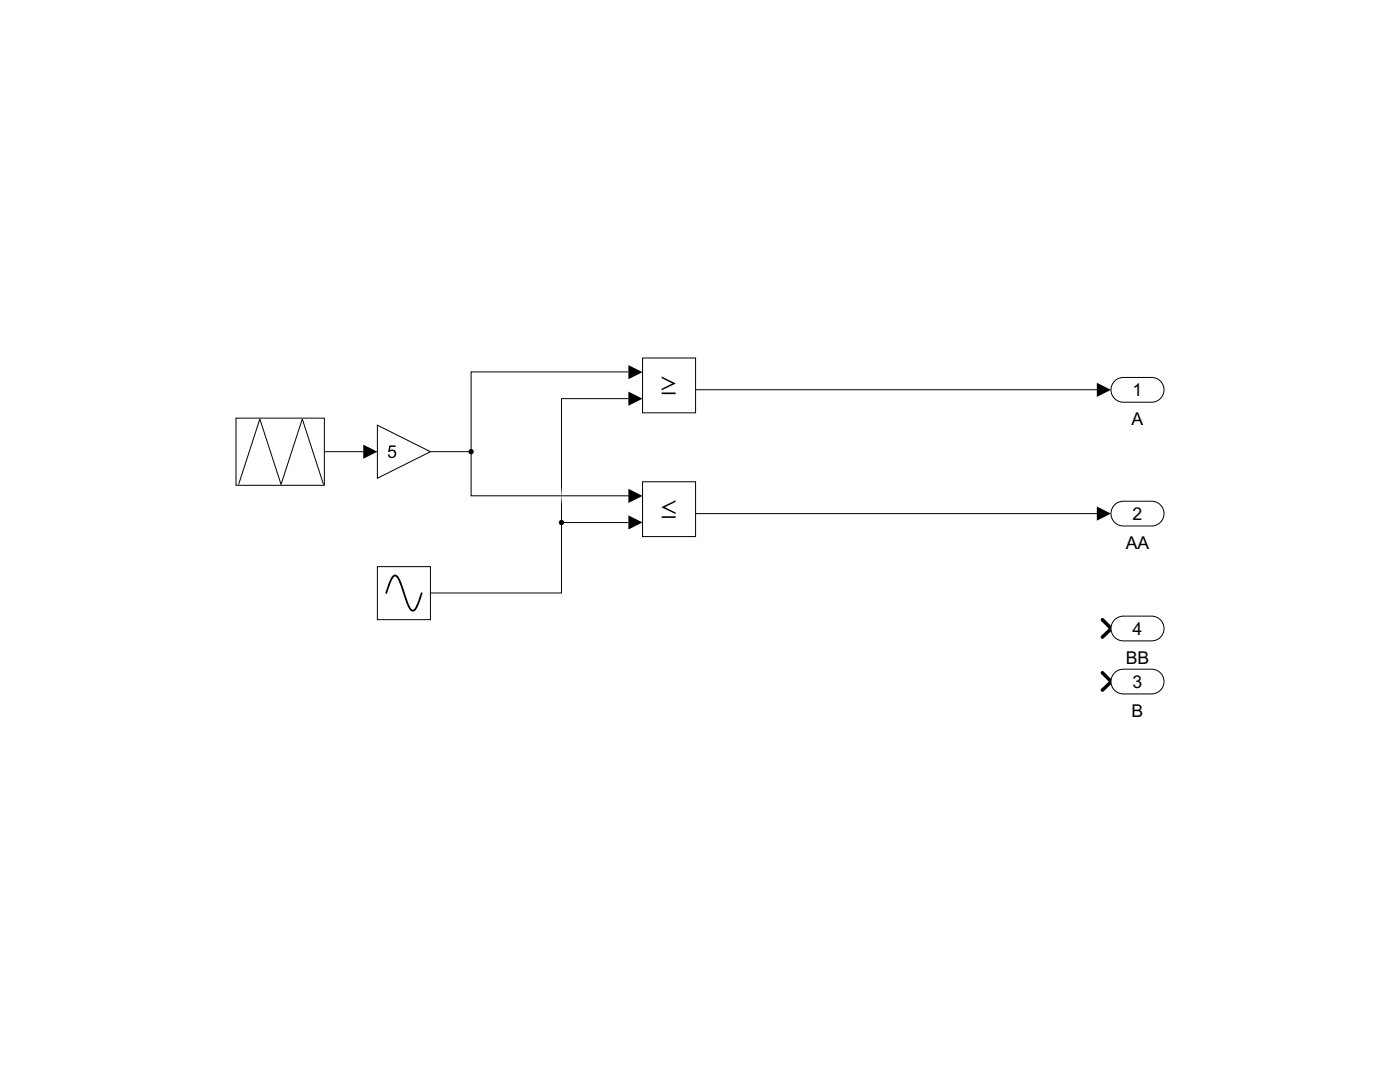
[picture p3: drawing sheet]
<svg xmlns="http://www.w3.org/2000/svg" width="279mm" height="216mm" viewBox="0 0 279 216" stroke-linecap="round" stroke-linejoin="round" font-family="sans-serif">
<defs><g id="words">
<g font-size="3.5">
<text x="226" y="79">1</text>
<text x="225.8" y="84.8">A</text>
<text x="226" y="103.7">2</text>
<text x="224.7" y="109.5">AA</text>
<text x="226" y="126.6">4</text>
<text x="224.7" y="132.5">BB</text>
<text x="226" y="137.2">3</text>
<text x="225.8" y="143.1">B</text>
</g>
</g></defs>
<path d="M220 123.7l1.8 1.7-1.8 1.7" fill="none" stroke="#000" stroke-width=".71"/>
<path d="M222.3 123.9a2.46 2.46 0 0 1 1.9-1h5.6a2.47 2.47 0 0 1 2.5 2.5 2.47 2.47 0 0 1-2.5 2.5h-5.6a2.47 2.47 0 0 1-2.2-1.4 2.47 2.47 0 0 1 .3-2.6z" fill="#fff"/>
<path d="M222.3 123.9a2.46 2.46 0 0 1 1.9-1h5.6a2.47 2.47 0 0 1 2.5 2.5 2.47 2.47 0 0 1-2.5 2.5h-5.6a2.47 2.47 0 0 1-2.2-1.4 2.47 2.47 0 0 1 .3-2.6z" fill="none" stroke="#000" stroke-width=".2"/>
<path d="M222.3 100.9a2.46 2.46 0 0 1 1.9-.9h5.6a2.47 2.47 0 0 1 2.5 2.5 2.47 2.47 0 0 1-2.5 2.5h-5.6a2.47 2.47 0 0 1-2.2-1.4 2.47 2.47 0 0 1 .3-2.7z" fill="#fff"/>
<path d="M222.3 100.9a2.46 2.46 0 0 1 1.9-.9h5.6a2.47 2.47 0 0 1 2.5 2.5 2.47 2.47 0 0 1-2.5 2.5h-5.6a2.47 2.47 0 0 1-2.2-1.4 2.47 2.47 0 0 1 .3-2.7z" fill="none" stroke="#000" stroke-width=".2"/>
<path d="M128.2 71.4h10.6v11h-10.6z" fill="#fff"/>
<path d="M132 75.1v.4l2.2 1-2.2 1.1v.3l2.8-1.4zM132 78.3v.3h2.8v-.3z" fill="#000"/>
<path d="M128.2 71.4h10.6v11h-10.6z" fill="none" stroke="#000" stroke-width=".2"/>
<path d="M75.3 113.1h10.6v10.5h-10.6z" fill="#fff"/>
<path d="M77.1 118.3l1-2.7 .4-.6 .3-.2 .5 .3 .4 .6 1.7 4.9 .4 .8 .4 .4h.4l.5-.5 1.1-2.9" fill="none" stroke="#000" stroke-width=".35"/>
<path d="M75.3 113.1h10.6v10.5h-10.6z" fill="none" stroke="#000" stroke-width=".2"/>
<path d="M75.3 84.8l10.6 5.3-10.6 5.3z" fill="#fff"/>
<path d="M77.7 88.9h1.3v.3h-1l-.2 .7a.84 .84 0 0 1 1.2 .4 .84 .84 0 0 1-.5 1.1 .84 .84 0 0 1-1.1-.7h.3a.55 .55 0 0 0 .7 .4 .55 .55 0 0 0 .4-.7 .55 .55 0 0 0-.6-.4l-.5 .2h-.2z" fill="#000"/>
<path d="M75.3 84.8l10.6 5.3-10.6 5.3z" fill="none" stroke="#000" stroke-width=".2"/>
<path d="M220 134.2l1.8 1.8-1.8 1.7" fill="none" stroke="#000" stroke-width=".71"/>
<path d="M222.3 134.5a2.46 2.46 0 0 1 1.9-1h5.6a2.47 2.47 0 0 1 2.5 2.5 2.47 2.47 0 0 1-2.5 2.5h-5.6a2.47 2.47 0 0 1-2.2-1.4 2.47 2.47 0 0 1 .3-2.6z" fill="#fff"/>
<path d="M222.3 134.5a2.46 2.46 0 0 1 1.9-1h5.6a2.47 2.47 0 0 1 2.5 2.5 2.47 2.47 0 0 1-2.5 2.5h-5.6a2.47 2.47 0 0 1-2.2-1.4 2.47 2.47 0 0 1 .3-2.6z" fill="none" stroke="#000" stroke-width=".2"/>
<path d="M47.1 83.4h17.6v13.4h-17.6z" fill="#fff"/>
<path d="M47.1 83.4h17.6v13.4h-17.6zM47.6 96.7l4.3-13.1 4.2 13.1 4.2-13.1 4.3 13.1" fill="none" stroke="#000" stroke-width=".2"/>
<path d="M222.3 76.2a2.46 2.46 0 0 1 1.9-.9h5.6a2.47 2.47 0 0 1 2.5 2.5 2.47 2.47 0 0 1-2.5 2.5h-5.6a2.47 2.47 0 0 1-2.2-1.4 2.47 2.47 0 0 1 .3-2.7z" fill="#fff"/>
<path d="M222.3 76.2a2.46 2.46 0 0 1 1.9-.9h5.6a2.47 2.47 0 0 1 2.5 2.5 2.47 2.47 0 0 1-2.5 2.5h-5.6a2.47 2.47 0 0 1-2.2-1.4 2.47 2.47 0 0 1 .3-2.7z" fill="none" stroke="#000" stroke-width=".2"/>
<path d="M128.2 96.1h10.6v11h-10.6z" fill="#fff"/>
<g fill="#000">
<path d="M125.4 78.1l2.8 1.5-2.8 1.4zM125.4 72.8l2.8 1.5-2.8 1.4zM218.9 76.4l2.8 1.4-2.8 1.4zM72.5 88.7l2.8 1.4-2.8 1.4zM125.4 97.5l2.8 1.5-2.8 1.4zM125.4 102.8l2.8 1.4-2.8 1.5zM218.9 101.1l2.8 1.4-2.8 1.4z"/>
<path d="M132 101.2l2.8 1.4v-.3l-2.1-1.1 2.1-1.1v-.3zM132 103v.3h2.8v-.3z"/>
</g>
<path d="M125.4 79.5h-13.3v19.3M125.4 74.2h-31.4v15.9M138.8 77.8h80.2M64.7 90.1h7.8M85.9 90.1h8.1M94 90.1v8.8h31.4M112.1 97v.3M112.1 99.1v5.2M128.2 96.1h10.6v11h-10.6zM112.1 104.3v14h-26.2M112.1 104.3h13.3M138.8 102.5h80.2" fill="none" stroke="#000" stroke-width=".2"/>
<path d="M112.1 97.3v.4M112.1 100.2v.3" fill="none" stroke="#2e2e2e" stroke-width=".2"/>
<path d="M112.1 97.7v.4M112.1 99.8v.4" fill="none" stroke="#5d5d5d" stroke-width=".2"/>
<path d="M112.1 98.1v.3M112.1 99.5v.3" fill="none" stroke="#8b8b8b" stroke-width=".2"/>
<path d="M112.1 98.4v.4M112.1 99.1v.4" fill="none" stroke="#b9b9b9" stroke-width=".2"/>
<g fill="#000">
<circle cx="94" cy="90.1" r=".53"/>
<circle cx="112.1" cy="104.3" r=".53"/>
</g>
<use href="#words"/>
</svg>
